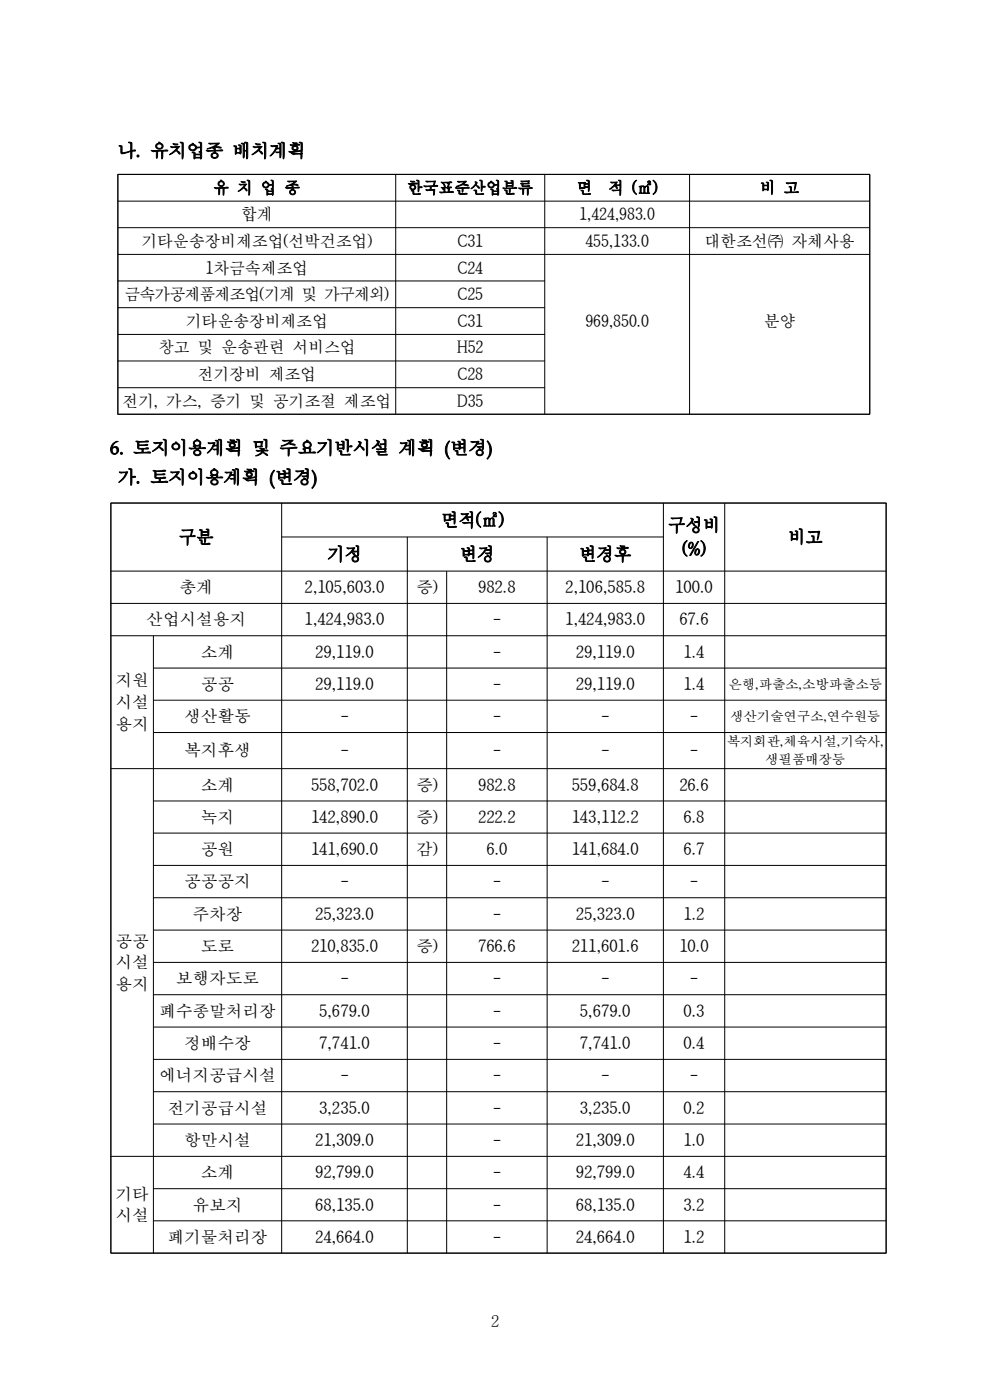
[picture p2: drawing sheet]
<svg xmlns="http://www.w3.org/2000/svg" width="210mm" height="297mm" viewBox="0 0 210 297" stroke-linecap="round" stroke-linejoin="round" font-family="sans-serif">
<defs><g id="words">
<g font-size="3.9">
<text x="24.9" y="33.3">나. 유치업종 배치계획</text>
<text x="23.3" y="96.2">6 토지이용계획 및 주요기반시설 계획 (</text>
<text x="25.3" y="96.2">.</text>
<text x="95.3" y="96.2">변경)</text>
<text x="24.9" y="102.5">가. 토지이용계획 (</text>
<text x="58.3" y="102.5">변경)</text>
<text x="93.4" y="111.6">면적(㎡)</text>
<text x="141.5" y="112.7">구성비</text>
<text x="37.9" y="115.2">구분</text>
<text x="69.3" y="118.8">기정</text>
<text x="97.4" y="118.8">변경</text>
<text x="122.7" y="118.8">변경후</text>
<text x="144.5" y="117.7">(%)</text>
<text x="166.9" y="115.2">비고</text>
</g>
<g font-size="3.5">
<text x="45.2" y="41">유 치 업 종</text>
<text x="86.2" y="41">한국표준산업분류</text>
<text x="122.2" y="41">면</text>
<text x="128.8" y="41">적 (㎡)</text>
<text x="160.9" y="41">비 고</text>
<text x="51.1" y="46.7">합계</text>
<text x="122.7" y="46.7">1,424,983.0</text>
<text x="30" y="52.3">기타운송장비제조업(선박건조업)</text>
<text x="96.9" y="52.3">C31</text>
<text x="124" y="52.3">455,133.0</text>
<text x="149.2" y="52.3">대한조선㈜ 자체사용</text>
<text x="43.5" y="58">1차금속제조업</text>
<text x="96.9" y="58">C24</text>
<text x="26.4" y="63.6">금속가공제품제조업(기계 및 가구제외)</text>
<text x="96.9" y="63.6">C25</text>
<text x="39.3" y="69.3">기타운송장비제조업</text>
<text x="96.9" y="69.3">C31</text>
<text x="124" y="69.3">969,850.0</text>
<text x="161.8" y="69.3">분양</text>
<text x="33.5" y="74.9">창고 및 운송관련 서비스업</text>
<text x="96.8" y="74.9">H52</text>
<text x="41.8" y="80.6">전기장비 제조업</text>
<text x="96.9" y="80.6">C28</text>
<text x="25.9" y="86.2">전기, 가스, 증기 및 공기조절 제조업</text>
<text x="96.8" y="86.2">D35</text>
<text x="38" y="125.7">총계</text>
<text x="64.5" y="125.7">2,105,603.0</text>
<text x="88.1" y="125.7">증)</text>
<text x="101.2" y="125.7">982.8</text>
<text x="119.7" y="125.7">2,106,585.8</text>
<text x="143" y="125.7">100.0</text>
<text x="31" y="132.5">산업시설용지</text>
<text x="64.5" y="132.5">1,424,983.0</text>
<text x="104.4" y="132.5">-</text>
<text x="119.7" y="132.5">1,424,983.0</text>
<text x="143.9" y="132.5">67.6</text>
<text x="42.6" y="139.4">소계</text>
<text x="66.7" y="139.4">29,119.0</text>
<text x="104.4" y="139.4">-</text>
<text x="122" y="139.4">29,119.0</text>
<text x="144.7" y="139.4">1.4</text>
<text x="24.5" y="145.4">지원</text>
<text x="42.6" y="146.2">공공</text>
<text x="66.7" y="146.2">29,119.0</text>
<text x="104.4" y="146.2">-</text>
<text x="122" y="146.2">29,119.0</text>
<text x="144.7" y="146.2">1.4</text>
<text x="24.5" y="150">시설</text>
<text x="24.5" y="154.6">용지</text>
<text x="39" y="153.1">생산활동</text>
<text x="72.1" y="153.1">-</text>
<text x="104.4" y="153.1">-</text>
<text x="127.3" y="153.1">-</text>
<text x="146.1" y="153.1">-</text>
<text x="39" y="160.3">복지후생</text>
<text x="72.1" y="160.3">-</text>
<text x="104.4" y="160.3">-</text>
<text x="127.3" y="160.3">-</text>
<text x="146.1" y="160.3">-</text>
<text x="42.6" y="167.5">소계</text>
<text x="65.9" y="167.5">558,702.0</text>
<text x="88.1" y="167.5">증)</text>
<text x="101.2" y="167.5">982.8</text>
<text x="121.1" y="167.5">559,684.8</text>
<text x="143.9" y="167.5">26.6</text>
<text x="42.6" y="174.4">녹지</text>
<text x="65.9" y="174.4">142,890.0</text>
<text x="88.1" y="174.4">증)</text>
<text x="101.2" y="174.4">222.2</text>
<text x="121.1" y="174.4">143,112.2</text>
<text x="144.7" y="174.4">6.8</text>
<text x="42.6" y="181.2">공원</text>
<text x="65.9" y="181.2">141,690.0</text>
<text x="88.1" y="181.2">감)</text>
<text x="103" y="181.2">6.0</text>
<text x="121.1" y="181.2">141,684.0</text>
<text x="144.7" y="181.2">6.7</text>
<text x="39" y="188.1">공공공지</text>
<text x="72.1" y="188.1">-</text>
<text x="104.4" y="188.1">-</text>
<text x="127.3" y="188.1">-</text>
<text x="146.1" y="188.1">-</text>
<text x="40.8" y="194.9">주차장</text>
<text x="66.7" y="194.9">25,323.0</text>
<text x="104.4" y="194.9">-</text>
<text x="122" y="194.9">25,323.0</text>
<text x="144.7" y="194.9">1.2</text>
<text x="24.5" y="200.6">공공</text>
<text x="42.6" y="201.8">도로</text>
<text x="65.9" y="201.8">210,835.0</text>
<text x="88.1" y="201.8">증)</text>
<text x="101.2" y="201.8">766.6</text>
<text x="121.1" y="201.8">211,601.6</text>
<text x="143.9" y="201.8">10.0</text>
<text x="24.5" y="205.2">시설</text>
<text x="24.5" y="209.8">용지</text>
<text x="37.3" y="208.6">보행자도로</text>
<text x="72.1" y="208.6">-</text>
<text x="104.4" y="208.6">-</text>
<text x="127.3" y="208.6">-</text>
<text x="146.1" y="208.6">-</text>
<text x="33.7" y="215.5">폐수종말처리장</text>
<text x="67.6" y="215.5">5,679.0</text>
<text x="104.4" y="215.5">-</text>
<text x="122.8" y="215.5">5,679.0</text>
<text x="144.7" y="215.5">0.3</text>
<text x="39" y="222.3">정배수장</text>
<text x="67.6" y="222.3">7,741.0</text>
<text x="104.4" y="222.3">-</text>
<text x="122.8" y="222.3">7,741.0</text>
<text x="144.7" y="222.3">0.4</text>
<text x="33.7" y="229.2">에너지공급시설</text>
<text x="72.1" y="229.2">-</text>
<text x="104.4" y="229.2">-</text>
<text x="127.3" y="229.2">-</text>
<text x="146.1" y="229.2">-</text>
<text x="35.5" y="236">전기공급시설</text>
<text x="67.6" y="236">3,235.0</text>
<text x="104.4" y="236">-</text>
<text x="122.8" y="236">3,235.0</text>
<text x="144.7" y="236">0.2</text>
<text x="39" y="242.9">항만시설</text>
<text x="66.7" y="242.9">21,309.0</text>
<text x="104.4" y="242.9">-</text>
<text x="122" y="242.9">21,309.0</text>
<text x="144.7" y="242.9">1.0</text>
<text x="42.6" y="249.7">소계</text>
<text x="66.7" y="249.7">92,799.0</text>
<text x="104.4" y="249.7">-</text>
<text x="122" y="249.7">92,799.0</text>
<text x="144.7" y="249.7">4.4</text>
<text x="24.5" y="254.2">기타</text>
<text x="40.8" y="256.6">유보지</text>
<text x="66.7" y="256.6">68,135.0</text>
<text x="104.4" y="256.6">-</text>
<text x="122" y="256.6">68,135.0</text>
<text x="144.7" y="256.6">3.2</text>
<text x="24.5" y="258.8">시설</text>
<text x="35.5" y="263.4">폐기물처리장</text>
<text x="66.7" y="263.4">24,664.0</text>
<text x="104.4" y="263.4">-</text>
<text x="122" y="263.4">24,664.0</text>
<text x="144.7" y="263.4">1.2</text>
<text x="103.9" y="281.2">2</text>
</g>
<g font-size="2.8">
<text x="154.3" y="146">은행,파출소,소방파출소등</text>
<text x="154.7" y="152.8">생산기술연구소,연수원등</text>
<text x="153.9" y="158.2">복지회관,체육시설,기숙사,</text>
<text x="162.1" y="161.9">생필품매장등</text>
</g>
</g></defs>
<g fill="none" stroke="#000" stroke-width=".21">
<path d="M83.8 37v50.8M115.4 37v50.8M146.1 37v50.8M184.2 37v50.8M184.3 37h-159.3v50.8h159.3M24.9 42.6h159.4M24.9 48.2h159.4M24.9 53.9h159.4M24.9 59.5h90.5M24.9 65.2h90.5M24.9 70.9h90.5M24.9 76.5h90.5"/>
<path d="M24.9 82.2h90.5M23.5 106.6h164.2v159h-164.2zM59.6 113.8h81M59.7 106.6v159M86.3 113.8v151.8M115.9 113.8v151.8M140.5 106.6v159M153.5 106.6v159M23.4 121h164.3M23.4 127.9h164.3M23.4 134.7h164.3M32.5 134.7v130.9"/>
<path d="M94.6 121v144.6M32.5 141.6h155.2M32.5 148.4h155.2M32.5 155.2h155.2M23.4 162.9h164.3M32.5 169.7h155.2M32.5 176.5h155.2M32.5 183.4h155.2M32.5 190.2h155.2M32.5 197.1h155.2M32.5 204h155.2M32.5 210.8h155.2"/>
<path d="M32.5 217.7h155.2M32.5 224.5h155.2M32.5 231.4h155.2M32.5 238.2h155.2M23.4 245.1h164.3M32.5 251.9h155.2M32.5 258.7h155.2"/>
</g>
<use href="#words"/>
</svg>
